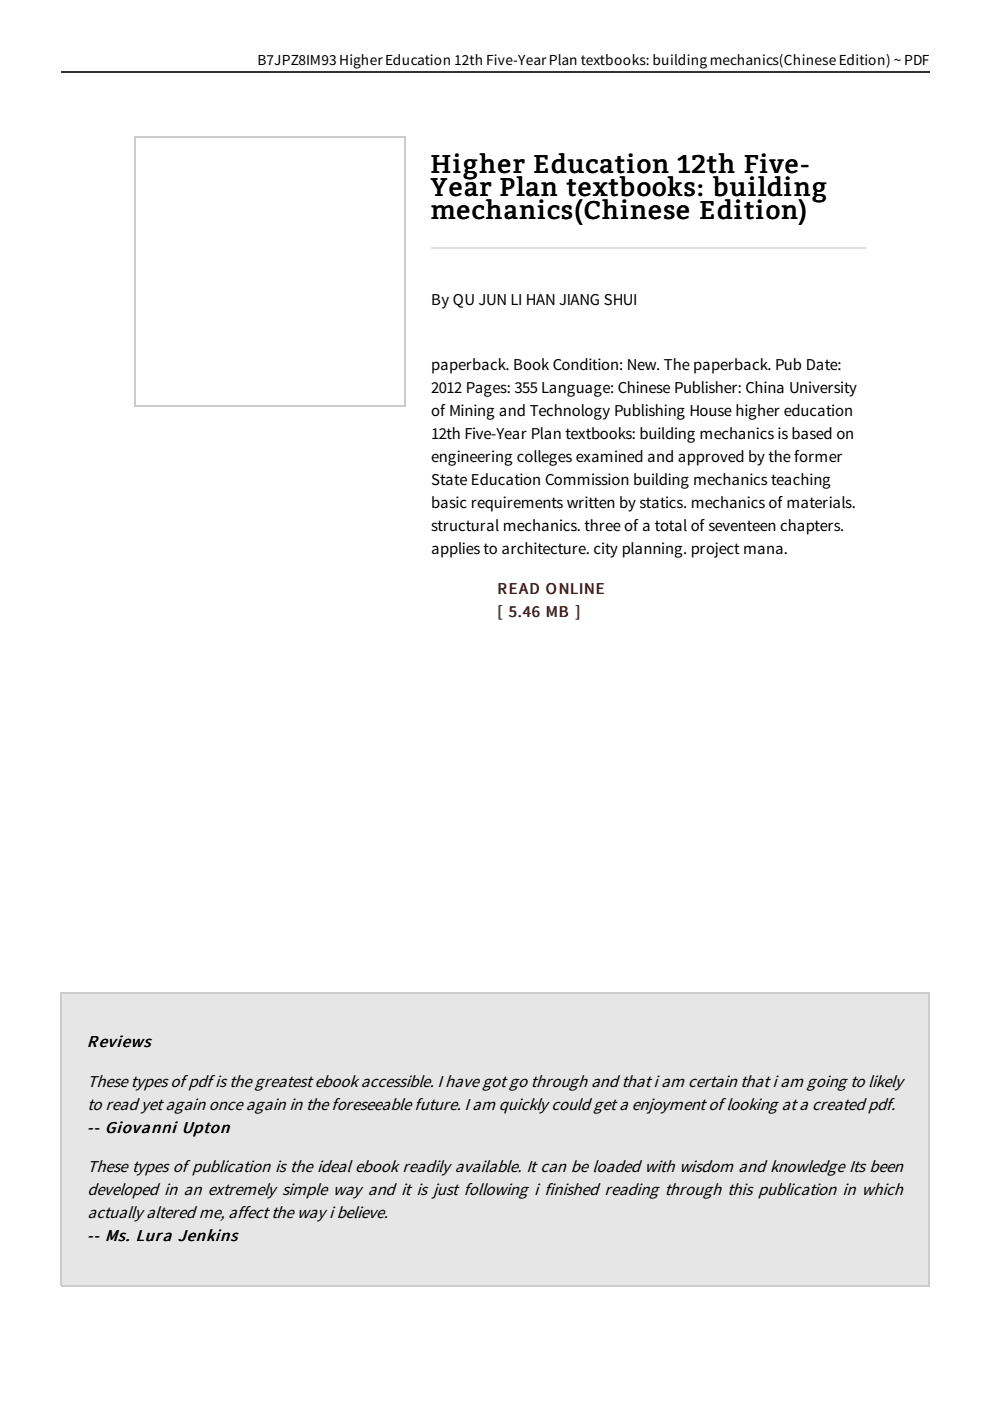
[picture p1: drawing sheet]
<svg xmlns="http://www.w3.org/2000/svg" width="210mm" height="297mm" viewBox="0 0 210 297" stroke-linecap="round" stroke-linejoin="round" font-family="sans-serif">
<defs><g id="words">
<g font-size="5.4">
<text x="91.3" y="36.7">Higher Education 12th Five-</text>
<text x="91.3" y="41.6">Year Plan textbooks: building</text>
<text x="91.3" y="46.5">mechanics(Chinese Edition)</text>
</g>
<g font-size="3.7">
<text x="18.4" y="222">Reviews</text>
<text x="18.6" y="230.4">These types of pdf is the greatest ebook accessible. I have got go through and that i am certain that i am going to likely</text>
<text x="18.6" y="235.3">to read yet again once again in the foreseeable future. I am quickly could get a enjoyment of looking at a created pdf.</text>
<text x="18.4" y="240.2">-- Giovanni Upton</text>
<text x="18.6" y="248.6">These types of publication is the ideal ebook readily available. It can be loaded with wisdom and knowledge Its been</text>
<text x="18.6" y="253.5">developed in an extremely simple way and it is just following i finished reading through this publication in which</text>
<text x="18.4" y="263.2">-- Ms. Lura Jenkins</text>
<text x="18.6" y="258.3">actually altered me, affect the way i believe.</text>
</g>
<g font-size="3.5">
<text x="91.4" y="64.6">By QU JUN LI HAN JIANG SHUI</text>
<text x="91.4" y="78.4">paperback. Book Condition: New. The paperback. Pub Date:</text>
<text x="91.4" y="83.3">2012 Pages: 355 Language: Chinese Publisher: China University</text>
<text x="91.4" y="88.2">of Mining and Technology Publishing House higher education</text>
<text x="91.4" y="93.1">12th Five-Year Plan textbooks: building mechanics is based on</text>
<text x="91.4" y="97.9">engineering colleges examined and approved by the former</text>
<text x="91.4" y="102.8">State Education Commission building mechanics teaching</text>
<text x="91.4" y="107.7">basic requirements written by statics. mechanics of materials.</text>
<text x="91.4" y="112.6">structural mechanics. three of a total of seventeen chapters.</text>
<text x="91.4" y="117.4">applies to architecture. city planning. project mana.</text>
</g>
<g font-size="3.5" fill="#801515">
<text x="105.4" y="125.8">READ ONLINE</text>
<text x="105.4" y="130.7">[ 5.46 MB ]</text>
</g>
<text font-size="3.3" x="54.6" y="13.7">B7JPZ8IM93 HigherEducation 12th Five-YearPlan textbooks:buildingmechanics(Chinese Edition) ~ PDF</text>
</g></defs>
<path d="M12.9 15.2h184.2" fill="none" stroke="#333" stroke-width=".27"/>
<path d="M91.4 52.6h92.2" fill="none" stroke="#ddd" stroke-width=".27"/>
<path d="M12.9 210.4h184.2v62.3h-184.2z" fill="#e6e6e6"/>
<path d="M28.6 29h57.4M28.7 28.9v57.4M85.9 28.9v57.4M28.6 86.2h57.4M12.9 210.5h184.2M13 210.4v62.3M197 210.4v62.3M12.9 272.6h184.2" fill="none" stroke="#ccc" stroke-width=".27"/>
<use href="#words"/>
</svg>
